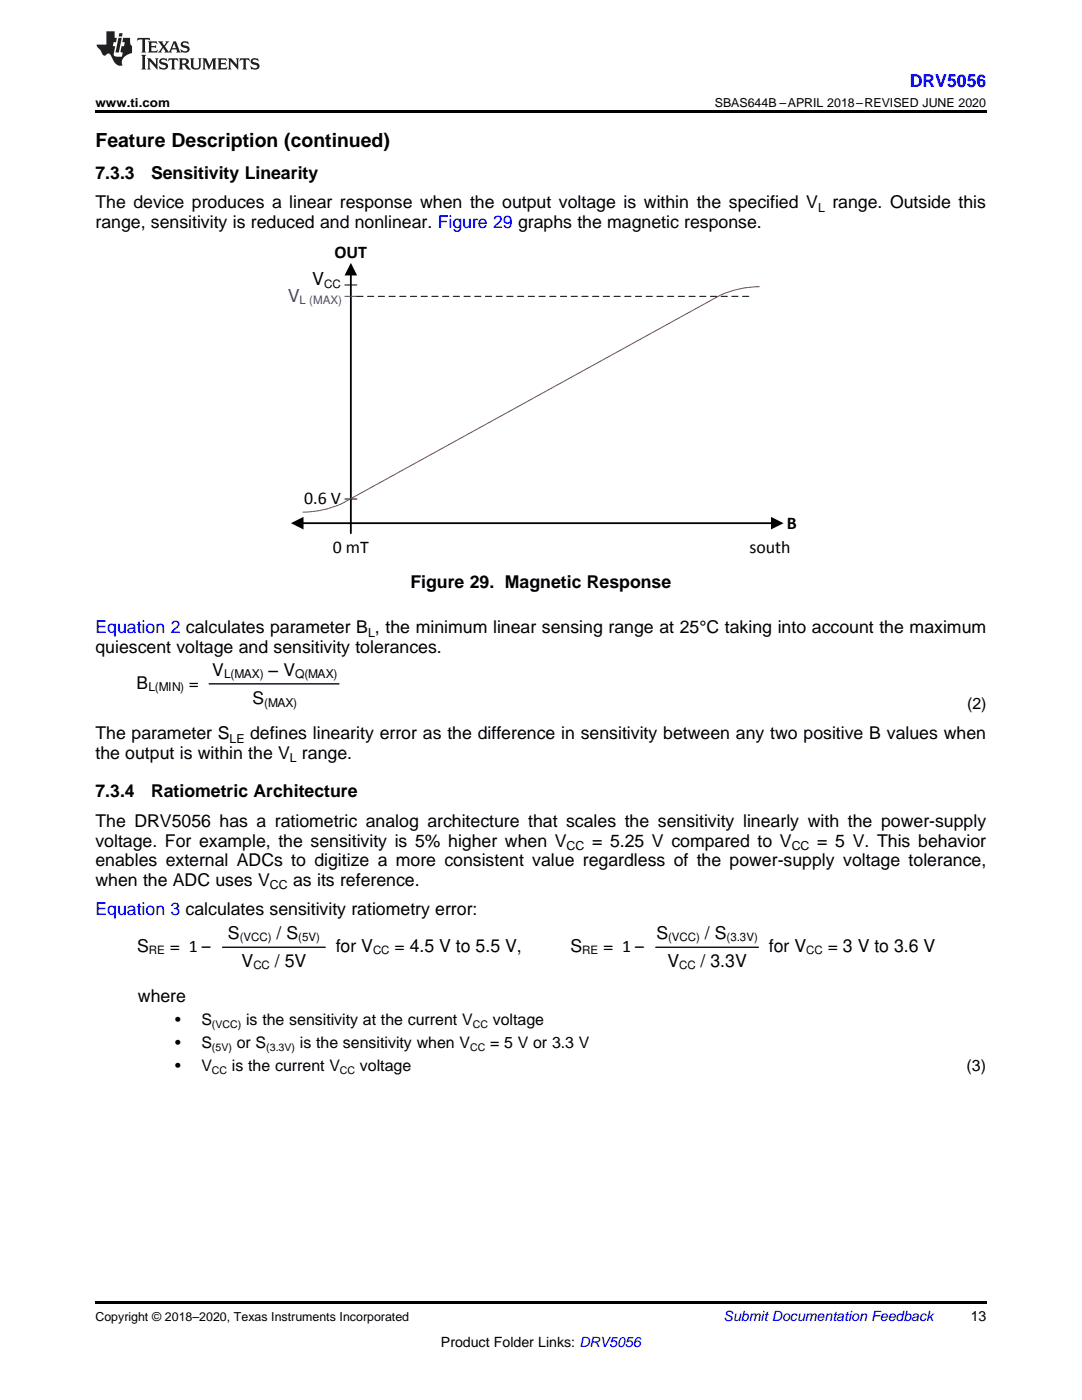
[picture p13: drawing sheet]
<svg xmlns="http://www.w3.org/2000/svg" width="216mm" height="279mm" viewBox="0 0 216 279" stroke-linecap="round" stroke-linejoin="round" font-family="sans-serif">
<defs><g id="words">
<text font-size="3.9" x="19" y="29.3">Feature Description (continued)</text>
<g font-size="3.6">
<text x="66.8" y="51.5">OUT</text>
<text x="62.3" y="57">V</text>
<text x="60.7" y="100.7">0.6 V</text>
<text x="157" y="105.5">B</text>
<text x="66.4" y="110.3">0 mT</text>
<text x="149.5" y="110.3">south</text>
</g>
<text font-size="3.6" fill="#295c75" x="57.4" y="60.2">V</text>
<g font-size="3.5" fill="#00f">
<text x="181.5" y="17.3">DRV5056</text>
<text x="19" y="126.4">Equation 2 calculates parameter B , the minimum linear sensing range at 25°C taking into account the maximum</text>
<text x="19" y="182.7">Equation 3 calculates sensitivity ratiometry error:</text>
</g>
<g font-size="3.5">
<text x="19" y="35.6">7.3.3</text>
<text x="30.1" y="35.6">Sensitivity Linearity</text>
<text x="19" y="41.6">The device produces a linear response when the output voltage is within the specified V</text>
<text x="166.1" y="41.6">range. Outside this</text>
<text x="19" y="45.5">range, sensitivity is reduced and nonlinear. Figure 29 graphs the magnetic response.</text>
<text x="81.9" y="117.3">Figure 29. Magnetic Response</text>
<text x="19" y="130.3">quiescent voltage and sensitivity tolerances.</text>
<text x="27.3" y="137.5">B</text>
<text x="37.7" y="137.5">=</text>
<text x="42.4" y="134.8">V</text>
<text x="53.6" y="134.8">± V</text>
<text x="50.4" y="140.6">S</text>
<text x="19" y="147.5">The parameter S</text>
<text x="49.9" y="147.5">defines linearity error as the difference in sensitivity between any two positive B values when</text>
<text x="19" y="151.4">the output is within the V range.</text>
<text x="19" y="159.1">7.3.4</text>
<text x="30.1" y="159.1">Ratiometric Architecture</text>
<text x="19" y="165.1">The DRV5056 has a ratiometric analog architecture that scales the sensitivity linearly with the power-supply</text>
<text x="19" y="169">voltage. For example, the sensitivity is 5% higher when V</text>
<text x="19" y="172.9">enables external ADCs to digitize a more consistent value regardless of the power-supply voltage tolerance,</text>
<text x="118.1" y="169">= 5.25 V compared to V</text>
<text x="163.1" y="169">= 5 V. This behavior</text>
<text x="19" y="176.7">when the ADC uses V</text>
<text x="58.5" y="176.7">as its reference.</text>
<text x="27.4" y="189.9">S</text>
<text x="33.9" y="189.9">= 1 t</text>
<text x="45.5" y="187.3">S</text>
<text x="55.2" y="187.3">/ S</text>
<text x="67" y="189.9">for V</text>
<text x="78.7" y="189.9">= 4.5 V to 5.5 V,</text>
<text x="113.8" y="189.9">S</text>
<text x="120.3" y="189.9">= 1 t</text>
<text x="131" y="187.3">S</text>
<text x="140.7" y="187.3">/ S</text>
<text x="153.4" y="189.9">for V</text>
<text x="165.2" y="189.9">= 3 V to 3.6 V</text>
<text x="48.2" y="193">V</text>
<text x="54.8" y="193">/ 5V</text>
<text x="133.2" y="193">V</text>
<text x="139.8" y="193">/ 3.3V</text>
<text x="27.5" y="200">where</text>
</g>
<g font-size="3.2">
<text x="193" y="141.6">(2)</text>
<text x="34.9" y="204.5">•</text>
<text x="34.9" y="209.1">•</text>
<text x="40.2" y="204.5">S</text>
<text x="40.2" y="209.1">S</text>
<text x="47.2" y="209.1">or S</text>
<text x="49.1" y="204.5">is the sensitivity at the current V</text>
<text x="59.8" y="209.1">is the sensitivity when V</text>
<text x="97.8" y="209.1">= 5 V or 3.3 V</text>
<text x="98.3" y="204.5">voltage</text>
<text x="34.9" y="213.7">•</text>
<text x="40.2" y="213.7">V</text>
<text x="46.3" y="213.7">is the current V</text>
<text x="71.8" y="213.7">voltage</text>
<text x="192.9" y="213.7">(3)</text>
</g>
<text font-size="2.8" fill="#0000c8" x="144.4" y="263.6">Submit Documentation Feedback</text>
<g font-size="2.8">
<text x="193.7" y="263.6">13</text>
<text x="88" y="268.9">Product Folder Links: DRV5056</text>
</g>
<g font-size="2.5">
<text x="19" y="21.4">www.ti.com</text>
<text x="142.6" y="21.4">SBAS644B –APRIL 2018–REVISED JUNE 2020</text>
<text x="163.2" y="42.3">L</text>
<text x="73.4" y="127.1">L</text>
<text x="45.8" y="148.2">LE</text>
<text x="57.9" y="152.1">L</text>
<text x="113.1" y="169.7">CC</text>
<text x="158" y="169.7">CC</text>
<text x="53.9" y="177.4">CC</text>
<text x="19" y="263.6">Copyright © 2018–2020, Texas Instruments Incorporated</text>
</g>
<g font-size="2.4">
<text x="29.6" y="137.9">L(MIN)</text>
<text x="44.7" y="135.3">L(MAX)</text>
<text x="58.9" y="135.3">Q(MAX)</text>
<text x="52.7" y="141.1">(MAX)</text>
</g>
<g font-size="2.3">
<text x="64.7" y="57.5">CC</text>
<text x="29.7" y="190.4">RE</text>
<text x="47.8" y="187.8">(VCC)</text>
<text x="59.5" y="187.8">(5V)</text>
<text x="74.4" y="190.4">CC</text>
<text x="116.2" y="190.4">RE</text>
<text x="133.3" y="187.8">(VCC)</text>
<text x="145" y="187.8">(3.3V)</text>
<text x="160.9" y="190.4">CC</text>
<text x="50.6" y="193.5">CC</text>
<text x="135.5" y="193.5">CC</text>
</g>
<text font-size="2.3" fill="#295c75" x="59.8" y="60.7">L (MAX)</text>
<g font-size="2.1">
<text x="42.3" y="205.2">(VCC)</text>
<text x="42.3" y="209.8">(5V)</text>
<text x="53.1" y="209.8">(3.3V)</text>
<text x="93.8" y="209.8">CC</text>
<text x="94.3" y="205.2">CC</text>
<text x="42.3" y="214.3">CC</text>
<text x="67.8" y="214.3">CC</text>
</g>
</g></defs>
<path d="M19 22h177.8v.5h-177.8zM19 259.7h177.8v.5h-177.8z" fill="#000"/>
<path d="M44.4 189h20.5M130.9 189h20.4" fill="none" stroke="#000" stroke-width=".26"/>
<path d="M41.7 136.5h25.9" fill="none" stroke="#000" stroke-width=".27"/>
<path d="M70 54.7v51.7M60.3 104.4h93.9" fill="none" stroke="#000" stroke-width=".36"/>
<path d="M70 52.5l1.3 2.5h-2.5zM58.1 104.4l2.5-1.2v2.5zM153.8 103.2l2.6 1.2-2.6 1.3z" fill="#000"/>
<path d="M68.8 56.9h2.4M68.8 99.6h2.4" fill="none" stroke="#000" stroke-width=".2"/>
<path d="M68.8 59.1h2.4" fill="none" stroke="#295c75" stroke-width=".2"/>
<path d="M151.5 57.2a19.1 19.1 0 0 0-7.8 1.7l-75.5 41.6a19.2 19.2 0 0 1-7.8 1.7" fill="none" stroke="#9e3a3a" stroke-width=".2"/>
<path d="M71.2 59.1h79.1" fill="none" stroke="#000" stroke-width=".2" stroke-dasharray="1.2 .9"/>
<g fill="#231f20">
<path d="M27.5 7.6l-.1 .5 .4-.2h.6v.1v2.1l-.2 .4h1l-.3-.4v-2.1l.1-.1h.5l.5 .2-.2-.5zM29.5 8.3l.2 .3v1.5l-.2 .4h1.8l.2-.6a1.04 1.04 0 0 1-1.3 .2v-.7h.6l.3 .2v-.6l-.3 .2h-.6v-.6l.8-.1 .4 .3-.2-.5zM31.5 8.3l.9 1.1-.9 1.1h.8l-.2-.2 .5-.7 .4 .7-.2 .2h1.5l-.1-.2 .1-.4h.9l.1 .4-.2 .2h1l-.3-.3-.7-1.9h-.5l-.9 2-.8-1 .9-1h-.8l.1 .3-.3 .5-.4-.6 .2-.2zM34.7 8.6l.4 1h-.7zM36.3 8.4a.63 .63 0 0 0-.2 .7 .63 .63 0 0 0 .6 .4l.6 .2 .1 .2a.75 .75 0 0 1-.7 .4 .75 .75 0 0 1-.6-.5l.1 .7 .1-.1a1.11 1.11 0 0 0 1.5-.6 1.13 1.13 0 0 0-1.2-.8l-.1-.4a1.04 1.04 0 0 1 1.2 .2l-.2-.5-.1 .1-.5-.2zM28.2 10.9l.2 .4v2.2l-.2 .4h1l-.3-.4v-2.2l.3-.4zM29.3 11.6l.3 .4v1.5l-.3 .4h.8l-.2-.4v-1.3l1.5 1.7v-1.9l.2-.4h-.7l.2 .4v.9l-1.1-1.3zM32 11.8a.62 .62 0 0 0-.2 .7 .62 .62 0 0 0 .6 .4l.6 .1 .1 .3a.76 .76 0 0 1-.7 .3 .76 .76 0 0 1-.6-.4l.1 .7 .1-.1a1.11 1.11 0 0 0 1.5-.6 1.13 1.13 0 0 0-1.2-.8l-.1-.4a1.04 1.04 0 0 1 1.2 .2l-.2-.6-.1 .1-.5-.1zM33.7 11.6l-.2 .6a.61 .61 0 0 1 .8-.3v1.6l-.2 .4h.9l-.2-.4v-1.6a.63 .63 0 0 1 .8 .3l-.2-.6zM35.6 11.6l.3 .4v1.5l-.3 .4h1l-.2-.2v-.8l.5 .2a.76 .76 0 0 0 1.2 .7l-1-1a.58 .58 0 0 0 .6-.5 .58 .58 0 0 0-.5-.6zM36.4 11.9h.1a.45 .45 0 0 1 .5 .1 .45 .45 0 0 1 .1 .5l-.7 .2zM37.9 11.6l.2 .2a2.17 2.17 0 0 0 .3 1.9 .99 .99 0 0 0 1.6-.6v-1.1l.2-.4h-.7l.2 .2a1.92 1.92 0 0 1-.2 1.8 .6 .6 0 0 1-.9-.5v-1.1l.2-.4zM40.4 11.6l.2 .4v1.5l-.2 .4h.7l-.2-.4v-1.4l.8 1.8 .8-1.8v1.4l-.2 .4h.9l-.2-.4v-1.5l.2-.4h-.8l-.6 1.5-.6-1.5zM43.4 11.6l.2 .4v1.5l-.2 .4h1.8l.2-.6a1.04 1.04 0 0 1-1.3 .1v-.6h.5l.4 .2v-.6l-.4 .2h-.5v-.7h.8l.3 .3-.1-.6zM45.5 11.6l.2 .4v1.5l-.2 .4h.7l-.2-.4v-1.3l1.5 1.7v-1.9l.2-.4h-.7l.2 .4v.9l-1.1-1.3zM47.9 11.6l-.1 .6a.61 .61 0 0 1 .8-.3v1.6l-.3 .4h1l-.3-.4 .1-1.6a.63 .63 0 0 1 .7 .3l-.1-.6zM50.2 11.8a.62 .62 0 0 0-.2 .7 .62 .62 0 0 0 .6 .4l.6 .1 .2 .3a.76 .76 0 0 1-.8 .3 .76 .76 0 0 1-.6-.4l.1 .7 .2-.1a1.11 1.11 0 0 0 1.5-.6 1.13 1.13 0 0 0-1.3-.8l-.1-.4a1.04 1.04 0 0 1 1.2 .2l-.1-.6-.2 .1-.5-.1z"/>
<path d="M21.2 6.3v2.6h-1.9l.1 .4 .7 .9a.91 .91 0 0 0 1 .8 .56 .56 0 0 1 .5-.3 .56 .56 0 0 1 .5 .3l.4 .8a1.53 1.53 0 0 0 1.9 1.2 1.54 1.54 0 0 1 1-2.1l.9-.3v-1.4a1.52 1.52 0 0 1-.3-1.6h-1.4l-.2 .8h.5l-.2 .8h-.4l-.2 1v.2l.4 .1-.2 .8a1.93 1.93 0 0 1-1.6-.3l.3-1.8h-.5l.2-.8h.4l.2-.8h-.4v-1.3zM23.6 7.6l-.6 2.9h.7l.6-2.9zM23.8 6.6l-.1 .7h.6l.2-.7z"/>
</g>
<use href="#words"/>
</svg>
